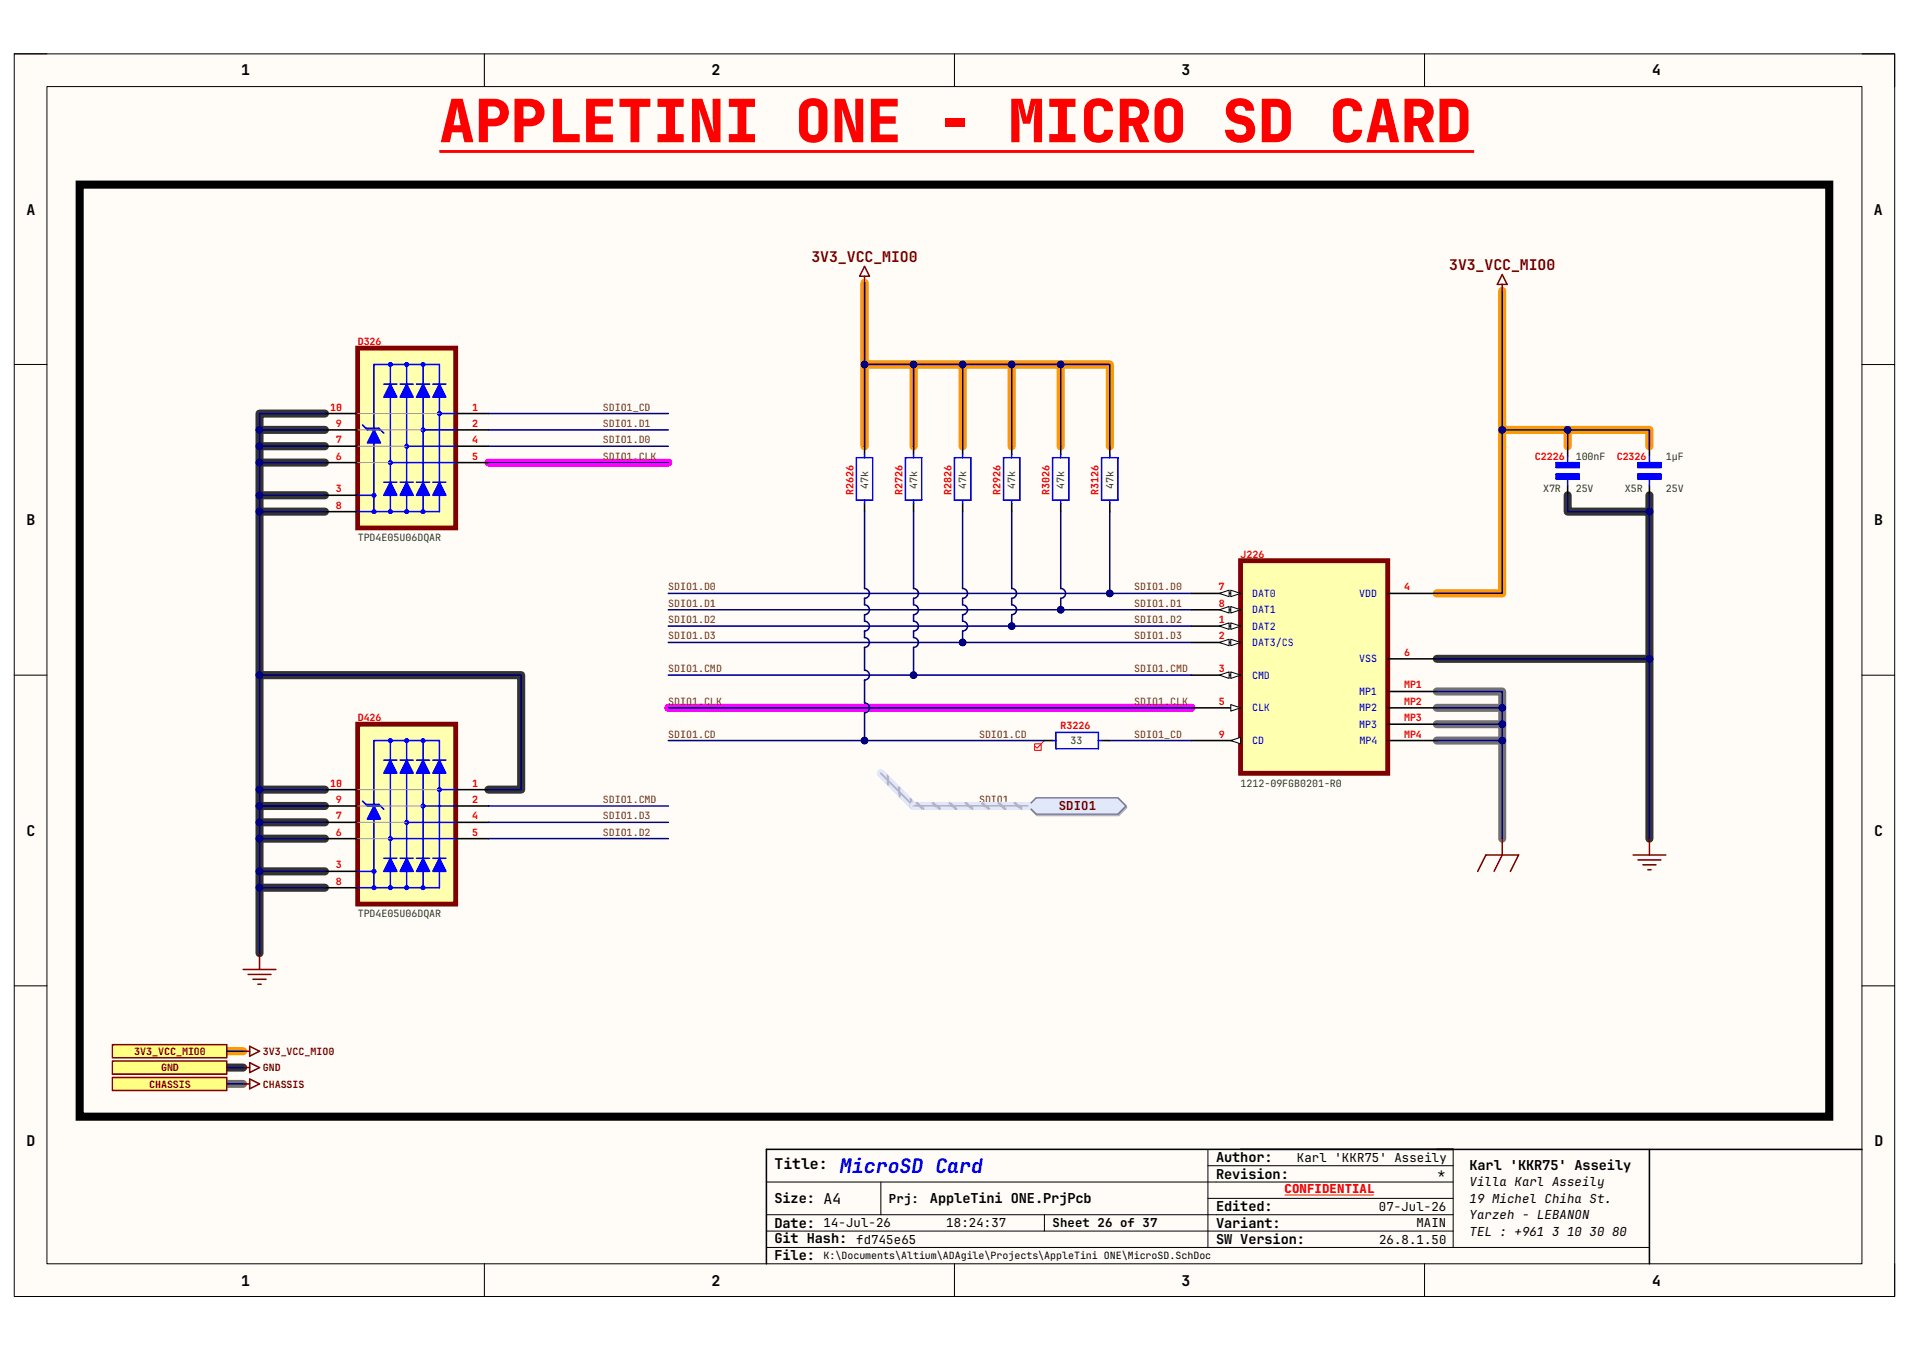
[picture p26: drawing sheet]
<svg xmlns="http://www.w3.org/2000/svg" width="420mm" height="297mm" viewBox="0 0 420 297" stroke-linecap="round" stroke-linejoin="round" font-family="sans-serif">
<defs><g id="words">
<text font-size="13.1" fill="#f00" x="96.6" y="31.3">APPLETINI ONE - MICRO SD CARD</text>
<text font-size="4.4" fill="#00f" x="184.8" y="258">MicroSD Card</text>
<g font-size="3.3">
<text x="53" y="16.6">1</text>
<text x="156.5" y="16.6">2</text>
<text x="260" y="16.6">3</text>
<text x="363.5" y="16.6">4</text>
<text x="5.8" y="47.2">A</text>
<text x="412.3" y="47.2">A</text>
<text x="5.8" y="115.5">B</text>
<text x="412.3" y="115.5">B</text>
<text x="5.8" y="183.9">C</text>
<text x="412.3" y="183.9">C</text>
<text x="5.8" y="252.2">D</text>
<text x="170.4" y="257.3">Title:</text>
<text x="412.4" y="252.2">D</text>
<text x="53" y="282.8">1</text>
<text x="156.5" y="282.8">2</text>
<text x="260" y="282.8">3</text>
<text x="363.5" y="282.8">4</text>
</g>
<g font-size="3.3" fill="#800000">
<text x="178.5" y="57.6">3V3_VCC_MIO0</text>
<text x="318.8" y="59.4">3V3_VCC_MIO0</text>
</g>
<g font-size="3">
<text x="267.5" y="255.7">Author:</text>
<text x="323.3" y="257.3">Karl 'KKR75' Asseily</text>
<text x="267.5" y="259.3">Revision:</text>
<text x="170.4" y="264.7">Size: A4</text>
<text x="204.6" y="264.7">AppleTini ONE.PrjPcb</text>
<text x="267.5" y="266.5">Edited:</text>
<text x="170.4" y="270.1">Date: 14-Jul-26</text>
<text x="170.4" y="273.6">Git Hash:</text>
<text x="267.5" y="273.7">SW Version:</text>
<text x="267.5" y="270.1">Variant:</text>
<text x="170.4" y="277.2">File:</text>
</g>
<text font-size="2.7" fill="#800000" x="232.9" y="178.3">SDIO1</text>
<g font-size="2.7">
<text x="285.3" y="255.7">Karl 'KKR75' Asseily</text>
<text x="316.4" y="259.2">*</text>
<text x="323.3" y="261">Villa Karl Asseily</text>
<text x="195.6" y="264.6">Prj:</text>
<text x="303.4" y="266.4">07-Jul-26</text>
<text x="323.3" y="264.6">19 Michel Chiha St.</text>
<text x="323.3" y="268.2">Yarzeh - LEBANON</text>
<text x="188.4" y="273.6">fd745e65</text>
<text x="208.2" y="270">18:24:37</text>
<text x="231.6" y="270">Sheet 26 of 37</text>
<text x="303.4" y="273.6">26.8.1.50</text>
<text x="311.6" y="270">MAIN</text>
<text x="323.3" y="271.8">TEL : +961 3 10 30 80</text>
</g>
<text font-size="2.7" fill="#f00" x="282.6" y="262.5">CONFIDENTIAL</text>
<g font-size="2.2" fill="#f00">
<text x="78.7" y="75.9">D326</text>
<text x="72.6" y="90.3">10</text>
<text x="73.9" y="93.9">9</text>
<text x="103.8" y="90.3">1</text>
<text x="103.8" y="93.9">2</text>
<text x="73.9" y="101.1">6</text>
<text x="73.9" y="97.5">7</text>
<text x="103.8" y="97.5">4</text>
<text x="103.8" y="101.1">5</text>
<text x="337.7" y="101.1">C2226</text>
<text x="355.7" y="101.1">C2326</text>
<text x="73.9" y="111.9">8</text>
<text x="73.9" y="108.3">3</text>
<text x="187.7" y="109" transform="rotate(-90 187.7 109)">R2626</text>
<text x="198.5" y="109" transform="rotate(-90 198.5 109)">R2726</text>
<text x="209.3" y="109" transform="rotate(-90 209.3 109)">R2826</text>
<text x="220.1" y="109" transform="rotate(-90 220.1 109)">R2926</text>
<text x="230.9" y="109" transform="rotate(-90 230.9 109)">R3026</text>
<text x="241.7" y="109" transform="rotate(-90 241.7 109)">R3126</text>
<text x="272.9" y="122.7">J226</text>
<text x="268.1" y="129.9">7</text>
<text x="308.9" y="129.9">4</text>
<text x="268.1" y="137.1">1</text>
<text x="268.1" y="133.5">8</text>
<text x="268.2" y="140.7">2</text>
<text x="268.2" y="147.9">3</text>
<text x="308.9" y="144.3">6</text>
<text x="268.2" y="155.1">5</text>
<text x="308.9" y="151.5">MP1</text>
<text x="308.9" y="155.1">MP2</text>
<text x="78.7" y="158.7">D426</text>
<text x="233.3" y="160.5">R3226</text>
<text x="308.9" y="158.7">MP3</text>
<text x="268.1" y="162.3">9</text>
<text x="308.9" y="162.3">MP4</text>
<text x="72.6" y="173.1">10</text>
<text x="103.8" y="173.1">1</text>
<text x="73.9" y="176.7">9</text>
<text x="103.8" y="176.7">2</text>
<text x="73.9" y="183.9">6</text>
<text x="73.9" y="180.3">7</text>
<text x="103.8" y="180.3">4</text>
<text x="103.8" y="183.9">5</text>
<text x="73.9" y="191.1">3</text>
<text x="73.9" y="194.6">8</text>
</g>
<g font-size="2.2" fill="#783f04">
<text x="132.6" y="93.9">SDIO1.D1</text>
<text x="132.6" y="90.3">SDIO1_CD</text>
<text x="132.6" y="97.5">SDIO1.D0</text>
<text x="132.6" y="101.1">SDIO1.CLK</text>
<text x="147" y="129.9">SDIO1.D0</text>
<text x="249.6" y="129.9">SDIO1.D0</text>
<text x="147" y="133.5">SDIO1.D1</text>
<text x="147" y="137.1">SDIO1.D2</text>
<text x="249.6" y="133.5">SDIO1.D1</text>
<text x="249.6" y="137.1">SDIO1.D2</text>
<text x="147" y="140.7">SDIO1.D3</text>
<text x="249.6" y="140.7">SDIO1.D3</text>
<text x="147" y="147.9">SDIO1.CMD</text>
<text x="249.6" y="147.9">SDIO1.CMD</text>
<text x="147" y="155.1">SDIO1.CLK</text>
<text x="249.6" y="155.1">SDIO1.CLK</text>
<text x="147" y="162.3">SDIO1.CD</text>
<text x="215.4" y="162.3">SDIO1.CD</text>
<text x="249.6" y="162.3">SDIO1_CD</text>
<text x="132.6" y="176.7">SDIO1.CMD</text>
<text x="215.4" y="176.7">SDIO1</text>
<text x="132.6" y="183.9">SDIO1.D2</text>
<text x="132.6" y="180.3">SDIO1.D3</text>
</g>
<g font-size="2.2" fill="#274e13">
<text x="346.7" y="101.1">100nF</text>
<text x="366.5" y="101.1">1µF</text>
<text x="191" y="107.5" transform="rotate(-90 191 107.5)">47k</text>
<text x="201.8" y="107.5" transform="rotate(-90 201.8 107.5)">47k</text>
<text x="212.6" y="107.5" transform="rotate(-90 212.6 107.5)">47k</text>
<text x="223.4" y="107.5" transform="rotate(-90 223.4 107.5)">47k</text>
<text x="234.1" y="107.5" transform="rotate(-90 234.1 107.5)">47k</text>
<text x="244.9" y="107.5" transform="rotate(-90 244.9 107.5)">47k</text>
<text x="339.5" y="108.3">X7R</text>
<text x="346.7" y="108.3">25V</text>
<text x="357.5" y="108.3">X5R</text>
<text x="366.5" y="108.3">25V</text>
<text x="78.7" y="119.1">TPD4E05U06DQAR</text>
<text x="235.5" y="163.7">33</text>
<text x="272.9" y="173.1">1212-09FGB0201-R0</text>
<text x="78.7" y="201.8">TPD4E05U06DQAR</text>
</g>
<g font-size="2.2" fill="#00f">
<text x="275.5" y="131.3">DAT0</text>
<text x="299" y="131.3">VDD</text>
<text x="275.5" y="134.9">DAT1</text>
<text x="275.5" y="138.5">DAT2</text>
<text x="275.5" y="142.1">DAT3/CS</text>
<text x="275.5" y="149.3">CMD</text>
<text x="299" y="145.7">VSS</text>
<text x="299" y="152.9">MP1</text>
<text x="275.5" y="156.5">CLK</text>
<text x="299" y="156.5">MP2</text>
<text x="299" y="160.1">MP3</text>
<text x="275.5" y="163.7">CD</text>
<text x="299.1" y="163.7">MP4</text>
</g>
<g font-size="2.2" fill="#800000">
<text x="29.5" y="232.1">3V3_VCC_MIO0</text>
<text x="57.8" y="232.1">3V3_VCC_MIO0</text>
<text x="32.8" y="239.3">CHASSIS</text>
<text x="35.4" y="235.7">GND</text>
<text x="57.8" y="235.7">GND</text>
<text x="57.8" y="239.3">CHASSIS</text>
</g>
<text font-size="2.2" x="181.2" y="277">K:\Documents\Altium\ADAgile\Projects\AppleTini ONE\MicroSD.SchDoc</text>
</g></defs>
<path d="M3.1 11.9h413.7v273.3h-413.7z" fill-rule="evenodd" fill="#fffcf8"/>
<path d="M3.1 11.9h413.7v273.3h-413.7z" fill="none" stroke="#000" stroke-width=".22"/>
<path d="M10.3 19h399.3v259h-399.3z" fill-rule="evenodd" fill="#fffcf8"/>
<g fill="none" stroke="#000" stroke-width=".22">
<path d="M3.1 11.8h7.2M10.3 19h399.3v259h-399.3zM106.6 11.8v7.2M210 11.8v7.2M313.4 11.8v7.2M409.6 11.9h7.2v7.1M3.1 80.2h7.2M409.6 80.2h7.2M3.1 148.5h7.2M409.6 148.5h7.2M3.1 216.9h7.2M409.6 216.9h7.2"/>
<path d="M265.7 256.5h54M265.7 252.9v21.5M319.7 252.9v21.5M106.6 278v7.2M168.6 260.1h151.1M168.6 270.8h151.1M168.6 267.3h151.1M168.6 274.4h194.3M193.8 260.1v7.2M210 278v7.2M229.8 267.3v3.5M265.7 263.7h54"/>
<path d="M313.4 278v7.2M416.8 278v7.2"/>
</g>
<path d="M190.2 62.2v36M330.5 64v66.6h-14.4M190.2 80.2h10.8v18M201 80.2h10.8v18M211.8 80.2h10.8M222.6 98.2v-18h10.8v18M233.4 80.2h10.8v18M330.5 94.6h14.4M344.9 98.2v-3.6h18v3.6M49.9 231.3h3.6" fill="none" stroke="#f90" stroke-width="1.8"/>
<g fill="none" stroke="#333" stroke-width="1.8">
<path d="M57.1 98.2h14.4M57.1 94.6h14.4M71.5 91h-14.4v118.7M57.1 112.6h14.4M57.1 109h14.4M57.1 101.8h14.4M344.9 109v3.6h18v71.9M362.9 109v3.6M57.1 148.5h57.6v25.2h-7.2M316.1 144.9h46.8M57.1 173.7h14.4M57.1 177.3h14.4"/>
<path d="M57.1 180.9h14.4M57.1 184.5h14.4M57.1 191.7h14.4M57.1 195.3h14.4M49.9 234.9h3.6"/>
</g>
<path d="M107.5 101.8h39.5M147 155.7h115.1" fill="none" stroke="#f0f" stroke-width="1.8"/>
<path d="M316.1 152.1h14.4v32.4M316.1 155.7h14.4M316.1 159.3h14.4M316.1 162.9h14.4M49.9 238.5h3.6" fill="none" stroke="#777" stroke-width="1.8"/>
<path d="M316.1 252.9h93.5M319.7 252.9h-151.1v25.1M362.9 252.9v25.1" fill="none" stroke="#000" stroke-width=".34"/>
<path d="M282.6 262.9h19.6" fill="none" stroke="#f00" stroke-width=".22"/>
<path d="M96.7 33.3h227.6" fill="none" stroke="#f00" stroke-width=".64" stroke-linecap="butt"/>
<path d="M17.5 40.6h384.9v205.1h-384.9z" fill="none" stroke="#000" stroke-width="1.8"/>
<path d="M272.9 123.4h32.4v46.7h-32.4z" fill-rule="evenodd" fill="#ffffb0"/>
<path d="M272.9 123.4h32.4v46.7h-32.4z" fill="none" stroke="#800000" stroke-width="1.1"/>
<path d="M262.1 137.8h10.8" fill="none" stroke="#000" stroke-width=".34"/>
<path d="M270.8 137l2.1 .8-2.1 .7z" fill="#f8fcff"/>
<path d="M270.8 137l2.1 .8-2.1 .7z" fill="none" stroke="#000" stroke-width=".22"/>
<path d="M268.3 137.8l2.1-.8v1.5z" fill="#f8fcff"/>
<path d="M268.3 137.8l2.1-.8v1.5z" fill="none" stroke="#000" stroke-width=".22"/>
<path d="M262.1 141.4h10.8" fill="none" stroke="#000" stroke-width=".34"/>
<path d="M270.8 140.6l2.1 .8-2.1 .7z" fill="#f8fcff"/>
<path d="M270.8 140.6l2.1 .8-2.1 .7z" fill="none" stroke="#000" stroke-width=".22"/>
<path d="M268.3 141.4l2.1-.8v1.5z" fill="#f8fcff"/>
<path d="M268.3 141.4l2.1-.8v1.5z" fill="none" stroke="#000" stroke-width=".22"/>
<path d="M262.1 148.5h10.8" fill="none" stroke="#000" stroke-width=".34"/>
<path d="M270.8 147.8l2.1 .7-2.1 .8z" fill="#f8fcff"/>
<path d="M270.8 147.8l2.1 .7-2.1 .8z" fill="none" stroke="#000" stroke-width=".22"/>
<path d="M268.3 148.5l2.1-.7v1.5z" fill="#f8fcff"/>
<path d="M268.3 148.5l2.1-.7v1.5z" fill="none" stroke="#000" stroke-width=".22"/>
<path d="M305.3 130.6h10.8M262.1 155.7h10.8" fill="none" stroke="#000" stroke-width=".34"/>
<path d="M270.8 155l2.1 .7-2.1 .8z" fill="#f8fcff"/>
<path d="M270.8 155l2.1 .7-2.1 .8z" fill="none" stroke="#000" stroke-width=".22"/>
<path d="M262.1 130.6h10.8M305.3 144.9h10.8" fill="none" stroke="#000" stroke-width=".34"/>
<path d="M270.8 129.8l2.1 .8-2.1 .7z" fill="#f8fcff"/>
<path d="M270.8 129.8l2.1 .8-2.1 .7z" fill="none" stroke="#000" stroke-width=".22"/>
<path d="M268.3 130.6l2.1-.8v1.5z" fill="#f8fcff"/>
<path d="M268.3 130.6l2.1-.8v1.5z" fill="none" stroke="#000" stroke-width=".22"/>
<path d="M262.1 134.2h10.8" fill="none" stroke="#000" stroke-width=".34"/>
<path d="M270.8 133.4l2.1 .8-2.1 .7z" fill="#f8fcff"/>
<path d="M270.8 133.4l2.1 .8-2.1 .7z" fill="none" stroke="#000" stroke-width=".22"/>
<path d="M268.3 134.2l2.1-.8v1.5z" fill="#f8fcff"/>
<path d="M268.3 134.2l2.1-.8v1.5z" fill="none" stroke="#000" stroke-width=".22"/>
<path d="M305.3 152.1h10.8M305.3 155.7h10.8M305.3 159.3h10.8M262.1 162.9h10.8M305.3 162.9h10.8" fill="none" stroke="#000" stroke-width=".34"/>
<path d="M270.8 162.9l2.1-.7v1.5z" fill="#f8fcff"/>
<path d="M270.8 162.9l2.1-.7v1.5z" fill="none" stroke="#000" stroke-width=".22"/>
<path d="M226.4 177.7l1.8-1.8h17.9l1.8 1.8-1.8 1.8h-17.9z" fill-rule="evenodd" fill="#bac0ca"/>
<path d="M226.4 177.7l1.8-1.8h17.9l1.8 1.8-1.8 1.8h-17.9z" fill="none" stroke="#a6acb6" stroke-width=".22"/>
<path d="M226.2 177.3l1.8-1.8h18l1.8 1.8-1.8 1.8h-18z" fill-rule="evenodd" fill="#d5e4ff"/>
<path d="M226.2 177.3l1.8-1.8h18l1.8 1.8-1.8 1.8h-18z" fill="none" stroke="#71809b" stroke-width=".34"/>
<path d="M344.9 98.2v2.1M344.9 106.8v2.2" fill="none" stroke="#000" stroke-width=".34"/>
<path d="M344.9 100.3v1.5M344.9 105.4v1.4" fill="none" stroke="#00f" stroke-width=".34"/>
<path d="M342.4 104.3h5v1.1h-5z" fill-rule="evenodd" fill="#00f"/>
<path d="M342.4 104.3h5v1.1h-5z" fill="none" stroke="#00f" stroke-width=".22"/>
<path d="M342.4 104.3h5v1.1h-5z" fill="none" stroke="#00f" stroke-width=".34"/>
<path d="M342.4 101.8h5v1.1h-5z" fill-rule="evenodd" fill="#00f"/>
<path d="M342.4 101.8h5v1.1h-5z" fill="none" stroke="#00f" stroke-width=".22"/>
<path d="M342.4 101.8h5v1.1h-5zM362.9 100.4v1.4M362.9 105.4v1.4" fill="none" stroke="#00f" stroke-width=".34"/>
<path d="M330.5 60.4l1.1 2.2h-2.2zM330.5 62.6v1.4M359.3 188.1h7.2M360.4 189.2h5M361.4 190.3h2.9M362.5 191.3h.7M362.9 184.5v3.6" fill="none" stroke="#800000" stroke-width=".34"/>
<path d="M362.9 98.2v2.2M362.9 106.8v2.2" fill="none" stroke="#000" stroke-width=".34"/>
<path d="M360.4 104.3h5v1.1h-5z" fill-rule="evenodd" fill="#00f"/>
<path d="M360.4 104.3h5v1.1h-5z" fill="none" stroke="#00f" stroke-width=".22"/>
<path d="M360.4 104.3h5v1.1h-5z" fill="none" stroke="#00f" stroke-width=".34"/>
<path d="M360.4 101.8h5v1.1h-5z" fill-rule="evenodd" fill="#00f"/>
<path d="M360.4 101.8h5v1.1h-5z" fill="none" stroke="#00f" stroke-width=".22"/>
<path d="M360.4 101.8h5v1.1h-5zM231.6 162.9h.7M232.3 161.1h9.3v3.6h-9.3zM241.6 162.9h.8" fill="none" stroke="#00f" stroke-width=".34"/>
<path d="M325.1 191.7l1.8-3.6h7.2l-1.8 3.6M330.5 184.5v3.6l-1.8 3.6" fill="none" stroke="#800000" stroke-width=".34"/>
<path d="M229.8 162.9h1.8M242.4 162.9h1.8" fill="none" stroke="#000" stroke-width=".34"/>
<path d="M78.7 76.6h21.6v39.6h-21.6z" fill-rule="evenodd" fill="#ffffb0"/>
<path d="M78.7 76.6h21.6v39.6h-21.6z" fill="none" stroke="#800000" stroke-width="1.1"/>
<path d="M95.2 84.5h2.9" fill="none" stroke="#00f" stroke-width=".34"/>
<path d="M96.7 84.5l1.4 2.9h-2.9z" fill-rule="evenodd" fill="#00f"/>
<path d="M91.6 84.5h2.9M96.7 84.5l1.4 2.9h-2.9z" fill="none" stroke="#00f" stroke-width=".34"/>
<path d="M93.1 84.5l1.4 2.9h-2.9z" fill-rule="evenodd" fill="#00f"/>
<path d="M88 84.5h2.9M93.1 84.5l1.4 2.9h-2.9z" fill="none" stroke="#00f" stroke-width=".34"/>
<path d="M89.5 84.5l1.4 2.9h-2.9z" fill-rule="evenodd" fill="#00f"/>
<path d="M84.4 84.5h2.9M89.5 84.5l1.4 2.9h-2.9z" fill="none" stroke="#00f" stroke-width=".34"/>
<path d="M85.9 84.5l1.4 2.9h-2.9z" fill-rule="evenodd" fill="#00f"/>
<path d="M85.9 84.5l1.4 2.9h-2.9zM95.2 106.1h2.9" fill="none" stroke="#00f" stroke-width=".34"/>
<path d="M100.3 91h7.2M100.3 94.6h7.2M100.3 98.2h7.2M100.3 101.8h7.2" fill="none" stroke="#000" stroke-width=".34"/>
<path d="M96.7 106.1l1.4 2.9h-2.9z" fill-rule="evenodd" fill="#00f"/>
<path d="M91.6 106.1h2.9M96.7 106.1l1.4 2.9h-2.9z" fill="none" stroke="#00f" stroke-width=".34"/>
<path d="M93.1 106.1l1.4 2.9h-2.9z" fill-rule="evenodd" fill="#00f"/>
<path d="M88 106.1h2.9M93.1 106.1l1.4 2.9h-2.9z" fill="none" stroke="#00f" stroke-width=".34"/>
<path d="M89.5 106.1l1.4 2.9h-2.9z" fill-rule="evenodd" fill="#00f"/>
<path d="M84.4 106.1h2.9M89.5 106.1l1.4 2.9h-2.9z" fill="none" stroke="#00f" stroke-width=".34"/>
<path d="M85.9 106.1l1.4 2.9h-2.9z" fill-rule="evenodd" fill="#00f"/>
<g fill="none" stroke="#00f" stroke-width=".34">
<path d="M80.8 94.6h2.9M85.9 87.4v18.7M89.5 98.2h10.8M89.5 87.4v18.7M93.1 94.6h7.2M93.1 87.4v18.7M96.7 91h3.6M96.7 87.4v18.7M85.9 106.1l1.4 2.9h-2.9zM85.9 101.8h14.4"/>
<circle cx="89.5" cy="98.2" r=".36"/>
<circle cx="93.1" cy="94.6" r=".36"/>
<circle cx="96.7" cy="91" r=".36"/>
<circle cx="85.9" cy="101.8" r=".36"/>
</g>
<path d="M71.5 98.2h7.2M71.5 94.6h7.2M71.5 91h7.2M71.5 101.8h7.2" fill="none" stroke="#000" stroke-width=".34"/>
<path d="M82.3 94.6l1.4 2.9h-2.9z" fill-rule="evenodd" fill="#00f"/>
<g fill="none" stroke="#00f" stroke-width=".34">
<path d="M79.8 93.5l1 1.1M80.5 94.2h2.9l1 1.1M82.3 94.6l1.4 2.9h-2.9zM82.3 97.5v15.1M85.9 80.2v4.3M89.5 80.2v4.3M93.1 80.2v4.3M96.7 84.5v-4.3h-14.4v14M78.7 109h3.6M85.9 109v3.6M89.5 109v3.6M93.1 109v3.6"/>
<path d="M96.7 109v3.6h-18"/>
<circle cx="85.9" cy="80.2" r=".36"/>
<circle cx="89.5" cy="80.2" r=".36"/>
<circle cx="93.1" cy="80.2" r=".36"/>
<circle cx="82.3" cy="112.6" r=".36"/>
<circle cx="82.3" cy="109" r=".36"/>
<circle cx="85.9" cy="112.6" r=".36"/>
<circle cx="89.5" cy="112.6" r=".36"/>
<circle cx="93.1" cy="112.6" r=".36"/>
</g>
<path d="M71.5 109h7.2M71.5 112.6h7.2" fill="none" stroke="#000" stroke-width=".34"/>
<path d="M78.7 91h18M78.7 94.6h14.4M78.7 98.2h10.8M78.7 101.8h7.2" fill="none" stroke="#999" stroke-width=".22"/>
<path d="M78.7 159.3h21.6v39.6h-21.6z" fill-rule="evenodd" fill="#ffffb0"/>
<path d="M78.7 159.3h21.6v39.6h-21.6z" fill="none" stroke="#800000" stroke-width="1.1"/>
<path d="M95.2 167.2h2.9" fill="none" stroke="#00f" stroke-width=".34"/>
<path d="M96.7 167.2l1.4 2.9h-2.9z" fill-rule="evenodd" fill="#00f"/>
<path d="M91.6 167.2h2.9M96.7 167.2l1.4 2.9h-2.9z" fill="none" stroke="#00f" stroke-width=".34"/>
<path d="M93.1 167.2l1.4 2.9h-2.9z" fill-rule="evenodd" fill="#00f"/>
<path d="M88 167.2h2.9M93.1 167.2l1.4 2.9h-2.9z" fill="none" stroke="#00f" stroke-width=".34"/>
<path d="M89.5 167.2l1.4 2.9h-2.9z" fill-rule="evenodd" fill="#00f"/>
<path d="M84.4 167.2h2.9M89.5 167.2l1.4 2.9h-2.9z" fill="none" stroke="#00f" stroke-width=".34"/>
<path d="M85.9 167.2l1.4 2.9h-2.9z" fill-rule="evenodd" fill="#00f"/>
<path d="M85.9 167.2l1.4 2.9h-2.9zM95.2 188.8h2.9" fill="none" stroke="#00f" stroke-width=".34"/>
<path d="M100.3 173.7h7.2M100.3 177.3h7.2M100.3 180.9h7.2M100.3 184.5h7.2" fill="none" stroke="#000" stroke-width=".34"/>
<path d="M96.7 188.8l1.4 2.9h-2.9z" fill-rule="evenodd" fill="#00f"/>
<path d="M91.6 188.8h2.9M96.7 188.8l1.4 2.9h-2.9z" fill="none" stroke="#00f" stroke-width=".34"/>
<path d="M93.1 188.8l1.4 2.9h-2.9z" fill-rule="evenodd" fill="#00f"/>
<path d="M88 188.8h2.9M93.1 188.8l1.4 2.9h-2.9z" fill="none" stroke="#00f" stroke-width=".34"/>
<path d="M89.5 188.8l1.4 2.9h-2.9z" fill-rule="evenodd" fill="#00f"/>
<path d="M84.4 188.8h2.9M89.5 188.8l1.4 2.9h-2.9z" fill="none" stroke="#00f" stroke-width=".34"/>
<path d="M85.9 188.8l1.4 2.9h-2.9z" fill-rule="evenodd" fill="#00f"/>
<g fill="none" stroke="#00f" stroke-width=".34">
<path d="M80.8 177.3h2.9M85.9 170.1v18.7M89.5 170.1v18.7M93.1 177.3h7.2M93.1 170.1v18.7M96.7 173.7h3.6M96.7 170.1v18.7M85.9 188.8l1.4 2.9h-2.9zM85.9 184.5h14.4M89.5 180.9h10.8"/>
<circle cx="93.1" cy="177.3" r=".36"/>
<circle cx="96.7" cy="173.7" r=".36"/>
<circle cx="85.9" cy="184.5" r=".36"/>
<circle cx="89.5" cy="180.9" r=".36"/>
</g>
<path d="M71.5 177.3h7.2M71.5 173.7h7.2M71.5 184.5h7.2M71.5 180.9h7.2" fill="none" stroke="#000" stroke-width=".34"/>
<path d="M82.3 177.3l1.4 2.9h-2.9z" fill-rule="evenodd" fill="#00f"/>
<g fill="none" stroke="#00f" stroke-width=".34">
<path d="M190.2 100v.7M201 100v.7M211.8 100v.7M222.6 100v.7M233.4 100v.7M244.2 100v.7M188.4 100.7h3.6v9.3h-3.6zM190.2 110v.8M199.2 100.7h3.6v9.3h-3.6zM201 110v.8M210 100.7h3.6v9.3h-3.6zM211.8 110v.8"/>
<path d="M220.8 100.7h3.6v9.3h-3.6zM222.6 110v.8M231.6 100.7h3.6v9.3h-3.6zM233.4 110v.8M242.4 100.7h3.6v9.3h-3.6zM244.2 110v.8M79.8 176.2l1 1.1M80.5 177h2.9l1 1M82.3 177.3l1.4 2.9h-2.9zM85.9 162.9v4.3M89.5 162.9v4.3M93.1 162.9v4.3"/>
<path d="M96.7 167.2v-4.3h-14.4v14.1M78.7 191.7h3.6M82.3 180.2v15.1M85.9 191.7v3.6M89.5 191.7v3.6M93.1 191.7v3.6M96.7 191.7v3.6h-18"/>
<circle cx="85.9" cy="162.9" r=".36"/>
<circle cx="89.5" cy="162.9" r=".36"/>
<circle cx="93.1" cy="162.9" r=".36"/>
<circle cx="82.3" cy="191.7" r=".36"/>
<circle cx="82.3" cy="195.3" r=".36"/>
<circle cx="85.9" cy="195.3" r=".36"/>
<circle cx="89.5" cy="195.3" r=".36"/>
<circle cx="93.1" cy="195.3" r=".36"/>
</g>
<g fill="none" stroke="#000" stroke-width=".34">
<path d="M190.2 98.2v1.8M201 98.2v1.8M211.8 98.2v1.8M222.6 98.2v1.8M233.4 98.2v1.8M244.2 98.2v1.8M190.2 110.8v1.8M201 110.8v1.8M211.8 110.8v1.8M222.6 110.8v1.8M233.4 110.8v1.8M244.2 110.8v1.8"/>
<path d="M71.5 191.7h7.2M71.5 195.3h7.2"/>
</g>
<path d="M78.7 173.7h18M78.7 177.3h14.4M78.7 180.9h10.8M78.7 184.5h7.2" fill="none" stroke="#999" stroke-width=".22"/>
<path d="M190.2 58.6l1.1 2.2h-2.2zM190.2 60.8v1.4M53.5 213.3h7.2M54.6 214.4h5M55.7 215.5h2.8M56.7 216.5h.8M57.1 209.7v3.6" fill="none" stroke="#800000" stroke-width=".34"/>
<path d="M227.6 163.7h1.5v1.4h-1.5zM228.9 163.9l-.7 .7-.4-.3M229.8 162.9l-.7 .8" fill="none" stroke="#f00" stroke-width=".22"/>
<path d="M24.7 233.4h25.2v2.9h-25.2z" fill-rule="evenodd" fill="#ffff80"/>
<path d="M24.7 233.4h25.2v2.9h-25.2zM53.5 234.9h1.4M53.5 231.3h1.4M54.9 233.8l2.2 1.1-2.2 1.1zM54.9 230.2l2.2 1.1-2.2 1.1z" fill="none" stroke="#800000" stroke-width=".34"/>
<path d="M24.7 229.8h25.2v2.9h-25.2z" fill-rule="evenodd" fill="#ffff80"/>
<path d="M24.7 229.8h25.2v2.9h-25.2z" fill="none" stroke="#800000" stroke-width=".34"/>
<path d="M24.7 237h25.2v2.9h-25.2z" fill-rule="evenodd" fill="#ffff80"/>
<path d="M24.7 237h25.2v2.9h-25.2zM53.5 238.5h1.4M54.9 237.4l2.2 1.1-2.2 1.1z" fill="none" stroke="#800000" stroke-width=".34"/>
<path d="M344.9 98.2v-3.6h18v3.6" fill="none" stroke="#000080" stroke-width=".34"/>
<circle cx="344.9" cy="94.6" r=".72" fill="#000080"/>
<circle cx="344.9" cy="94.6" r=".72" fill="none" stroke="#000080" stroke-width=".22"/>
<path d="M147 130.6h115.1" fill="none" stroke="#000080" stroke-width=".34"/>
<circle cx="244.2" cy="130.6" r=".72" fill="#000080"/>
<circle cx="244.2" cy="130.6" r=".72" fill="none" stroke="#000080" stroke-width=".22"/>
<path d="M147 134.2h115.1" fill="none" stroke="#000080" stroke-width=".34"/>
<circle cx="233.4" cy="134.2" r=".72" fill="#000080"/>
<circle cx="233.4" cy="134.2" r=".72" fill="none" stroke="#000080" stroke-width=".22"/>
<path d="M330.5 64v66.6h-14.4" fill="none" stroke="#000080" stroke-width=".34"/>
<circle cx="330.5" cy="94.6" r=".72" fill="#000080"/>
<circle cx="330.5" cy="94.6" r=".72" fill="none" stroke="#000080" stroke-width=".22"/>
<path d="M362.9 109v3.6" fill="none" stroke="#000080" stroke-width=".34"/>
<circle cx="362.9" cy="112.6" r=".72" fill="#000080"/>
<circle cx="362.9" cy="112.6" r=".72" fill="none" stroke="#000080" stroke-width=".22"/>
<path d="M147 162.9h82.8" fill="none" stroke="#000080" stroke-width=".34"/>
<circle cx="190.2" cy="162.9" r=".72" fill="#000080"/>
<circle cx="190.2" cy="162.9" r=".72" fill="none" stroke="#000080" stroke-width=".22"/>
<path d="M147 148.5h115.1M147 155.7h115.1" fill="none" stroke="#000080" stroke-width=".34"/>
<circle cx="201" cy="148.5" r=".72" fill="#000080"/>
<circle cx="201" cy="148.5" r=".72" fill="none" stroke="#000080" stroke-width=".22"/>
<path d="M344.9 109v3.6h18v71.9" fill="none" stroke="#000080" stroke-width=".34"/>
<circle cx="362.9" cy="144.9" r=".72" fill="#000080"/>
<circle cx="362.9" cy="144.9" r=".72" fill="none" stroke="#000080" stroke-width=".22"/>
<circle cx="362.9" cy="112.6" r=".72" fill="#000080"/>
<circle cx="362.9" cy="112.6" r=".72" fill="none" stroke="#000080" stroke-width=".22"/>
<path d="M316.1 144.9h46.8" fill="none" stroke="#000080" stroke-width=".34"/>
<circle cx="362.9" cy="144.9" r=".72" fill="#000080"/>
<circle cx="362.9" cy="144.9" r=".72" fill="none" stroke="#000080" stroke-width=".22"/>
<path d="M316.1 155.7h14.4" fill="none" stroke="#000080" stroke-width=".34"/>
<circle cx="330.5" cy="155.7" r=".72" fill="#000080"/>
<circle cx="330.5" cy="155.7" r=".72" fill="none" stroke="#000080" stroke-width=".22"/>
<path d="M316.1 159.3h14.4" fill="none" stroke="#000080" stroke-width=".34"/>
<circle cx="330.5" cy="159.3" r=".72" fill="#000080"/>
<circle cx="330.5" cy="159.3" r=".72" fill="none" stroke="#000080" stroke-width=".22"/>
<path d="M316.1 162.9h14.4" fill="none" stroke="#000080" stroke-width=".34"/>
<circle cx="330.5" cy="162.9" r=".72" fill="#000080"/>
<circle cx="330.5" cy="162.9" r=".72" fill="none" stroke="#000080" stroke-width=".22"/>
<path d="M147 137.8h115.1M244.2 162.9h17.9" fill="none" stroke="#000080" stroke-width=".34"/>
<circle cx="222.6" cy="137.8" r=".72" fill="#000080"/>
<circle cx="222.6" cy="137.8" r=".72" fill="none" stroke="#000080" stroke-width=".22"/>
<path d="M147 141.4h115.1" fill="none" stroke="#000080" stroke-width=".34"/>
<circle cx="211.8" cy="141.3" r=".72" fill="#000080"/>
<circle cx="211.8" cy="141.3" r=".72" fill="none" stroke="#000080" stroke-width=".22"/>
<path d="M190.2 112.6v16.9a1.08 1.08 0 0 1 1.1 1.1 1.08 1.08 0 0 1-1.1 1v1.5a1.08 1.08 0 0 1 1.1 1.1 1.08 1.08 0 0 1-1.1 1v1.5a1.08 1.08 0 0 1 1.1 1.1 1.08 1.08 0 0 1-1.1 1v1.5a1.08 1.08 0 0 1 1.1 1.1 1.08 1.08 0 0 1-1.1 1v5.1a1.08 1.08 0 0 1 1.1 1 1.08 1.08 0 0 1-1.1 1.1v5.1a1.08 1.08 0 0 1 1.1 1 1.08 1.08 0 0 1-1.1 1.1v6.1" fill="none" stroke="#000080" stroke-width=".34"/>
<circle cx="190.2" cy="162.9" r=".72" fill="#000080"/>
<circle cx="190.2" cy="162.9" r=".72" fill="none" stroke="#000080" stroke-width=".22"/>
<path d="M201 112.6v16.9a1.08 1.08 0 0 1 1.1 1.1 1.08 1.08 0 0 1-1.1 1v1.5a1.08 1.08 0 0 1 1.1 1.1 1.08 1.08 0 0 1-1.1 1v1.5a1.08 1.08 0 0 1 1.1 1.1 1.08 1.08 0 0 1-1.1 1v1.5a1.08 1.08 0 0 1 1.1 1.1 1.08 1.08 0 0 1-1.1 1v6.1" fill="none" stroke="#000080" stroke-width=".34"/>
<circle cx="201" cy="148.5" r=".72" fill="#000080"/>
<circle cx="201" cy="148.5" r=".72" fill="none" stroke="#000080" stroke-width=".22"/>
<path d="M211.8 112.6v16.9a1.08 1.08 0 0 1 1.1 1.1 1.08 1.08 0 0 1-1.1 1v1.5a1.08 1.08 0 0 1 1.1 1.1 1.08 1.08 0 0 1-1.1 1v1.5a1.08 1.08 0 0 1 1.1 1.1 1.08 1.08 0 0 1-1.1 1v2.6" fill="none" stroke="#000080" stroke-width=".34"/>
<circle cx="211.8" cy="141.3" r=".72" fill="#000080"/>
<circle cx="211.8" cy="141.3" r=".72" fill="none" stroke="#000080" stroke-width=".22"/>
<path d="M222.6 112.6v16.9a1.08 1.08 0 0 1 1.1 1.1 1.08 1.08 0 0 1-1.1 1v1.5a1.08 1.08 0 0 1 1.1 1.1 1.08 1.08 0 0 1-1.1 1v2.6" fill="none" stroke="#000080" stroke-width=".34"/>
<circle cx="222.6" cy="137.8" r=".72" fill="#000080"/>
<circle cx="222.6" cy="137.8" r=".72" fill="none" stroke="#000080" stroke-width=".22"/>
<path d="M233.4 112.6v16.9a1.08 1.08 0 0 1 1 1.1 1.08 1.08 0 0 1-1 1v2.6" fill="none" stroke="#000080" stroke-width=".34"/>
<circle cx="233.4" cy="134.2" r=".72" fill="#000080"/>
<circle cx="233.4" cy="134.2" r=".72" fill="none" stroke="#000080" stroke-width=".22"/>
<path d="M244.2 112.6v18" fill="none" stroke="#000080" stroke-width=".34"/>
<circle cx="244.2" cy="130.6" r=".72" fill="#000080"/>
<circle cx="244.2" cy="130.6" r=".72" fill="none" stroke="#000080" stroke-width=".22"/>
<path d="M190.2 62.2v36" fill="none" stroke="#000080" stroke-width=".34"/>
<circle cx="190.2" cy="80.2" r=".72" fill="#000080"/>
<circle cx="190.2" cy="80.2" r=".72" fill="none" stroke="#000080" stroke-width=".22"/>
<path d="M201 80.2h10.8v18" fill="none" stroke="#000080" stroke-width=".34"/>
<circle cx="201" cy="80.2" r=".72" fill="#000080"/>
<circle cx="201" cy="80.2" r=".72" fill="none" stroke="#000080" stroke-width=".22"/>
<circle cx="211.8" cy="80.2" r=".72" fill="#000080"/>
<circle cx="211.8" cy="80.2" r=".72" fill="none" stroke="#000080" stroke-width=".22"/>
<path d="M233.4 80.2h10.8v18" fill="none" stroke="#000080" stroke-width=".34"/>
<circle cx="233.4" cy="80.2" r=".72" fill="#000080"/>
<circle cx="233.4" cy="80.2" r=".72" fill="none" stroke="#000080" stroke-width=".22"/>
<path d="M190.2 80.2h10.8v18" fill="none" stroke="#000080" stroke-width=".34"/>
<circle cx="190.2" cy="80.2" r=".72" fill="#000080"/>
<circle cx="190.2" cy="80.2" r=".72" fill="none" stroke="#000080" stroke-width=".22"/>
<circle cx="201" cy="80.2" r=".72" fill="#000080"/>
<circle cx="201" cy="80.2" r=".72" fill="none" stroke="#000080" stroke-width=".22"/>
<path d="M211.8 80.2h10.8" fill="none" stroke="#000080" stroke-width=".34"/>
<circle cx="211.8" cy="80.2" r=".72" fill="#000080"/>
<circle cx="211.8" cy="80.2" r=".72" fill="none" stroke="#000080" stroke-width=".22"/>
<circle cx="222.6" cy="80.2" r=".72" fill="#000080"/>
<circle cx="222.6" cy="80.2" r=".72" fill="none" stroke="#000080" stroke-width=".22"/>
<path d="M222.6 98.2v-18h10.8v18" fill="none" stroke="#000080" stroke-width=".34"/>
<circle cx="222.6" cy="80.2" r=".72" fill="#000080"/>
<circle cx="222.6" cy="80.2" r=".72" fill="none" stroke="#000080" stroke-width=".22"/>
<circle cx="233.4" cy="80.2" r=".72" fill="#000080"/>
<circle cx="233.4" cy="80.2" r=".72" fill="none" stroke="#000080" stroke-width=".22"/>
<path d="M330.5 94.6h14.4" fill="none" stroke="#000080" stroke-width=".34"/>
<circle cx="344.9" cy="94.6" r=".72" fill="#000080"/>
<circle cx="344.9" cy="94.6" r=".72" fill="none" stroke="#000080" stroke-width=".22"/>
<circle cx="330.5" cy="94.6" r=".72" fill="#000080"/>
<circle cx="330.5" cy="94.6" r=".72" fill="none" stroke="#000080" stroke-width=".22"/>
<path d="M107.5 91h39.5M107.5 94.6h39.5M107.5 98.2h39.5M107.5 101.8h39.5M316.1 152.1h14.4v32.4M107.5 177.3h39.5M107.5 180.9h39.5M107.5 184.5h39.5M49.9 234.9h3.6M49.9 231.3h3.6M49.9 238.5h3.6" fill="none" stroke="#000080" stroke-width=".34"/>
<circle cx="330.5" cy="155.7" r=".72" fill="#000080"/>
<circle cx="330.5" cy="155.7" r=".72" fill="none" stroke="#000080" stroke-width=".22"/>
<circle cx="330.5" cy="159.3" r=".72" fill="#000080"/>
<circle cx="330.5" cy="159.3" r=".72" fill="none" stroke="#000080" stroke-width=".22"/>
<circle cx="330.5" cy="162.9" r=".72" fill="#000080"/>
<circle cx="330.5" cy="162.9" r=".72" fill="none" stroke="#000080" stroke-width=".22"/>
<path d="M57.1 112.6h14.4" fill="none" stroke="#000080" stroke-width=".34"/>
<circle cx="57.1" cy="112.6" r=".72" fill="#000080"/>
<circle cx="57.1" cy="112.6" r=".72" fill="none" stroke="#000080" stroke-width=".22"/>
<path d="M57.1 109h14.4" fill="none" stroke="#000080" stroke-width=".34"/>
<circle cx="57.1" cy="109" r=".72" fill="#000080"/>
<circle cx="57.1" cy="109" r=".72" fill="none" stroke="#000080" stroke-width=".22"/>
<path d="M57.1 101.8h14.4" fill="none" stroke="#000080" stroke-width=".34"/>
<circle cx="57.1" cy="101.8" r=".72" fill="#000080"/>
<circle cx="57.1" cy="101.8" r=".72" fill="none" stroke="#000080" stroke-width=".22"/>
<path d="M57.1 98.2h14.4" fill="none" stroke="#000080" stroke-width=".34"/>
<circle cx="57.1" cy="98.2" r=".72" fill="#000080"/>
<circle cx="57.1" cy="98.2" r=".72" fill="none" stroke="#000080" stroke-width=".22"/>
<path d="M57.1 94.6h14.4" fill="none" stroke="#000080" stroke-width=".34"/>
<circle cx="57.1" cy="94.6" r=".72" fill="#000080"/>
<circle cx="57.1" cy="94.6" r=".72" fill="none" stroke="#000080" stroke-width=".22"/>
<path d="M71.5 91h-14.4v118.7" fill="none" stroke="#000080" stroke-width=".34"/>
<circle cx="57.1" cy="195.3" r=".72" fill="#000080"/>
<circle cx="57.1" cy="195.3" r=".72" fill="none" stroke="#000080" stroke-width=".22"/>
<circle cx="57.1" cy="191.7" r=".72" fill="#000080"/>
<circle cx="57.1" cy="191.7" r=".72" fill="none" stroke="#000080" stroke-width=".22"/>
<circle cx="57.1" cy="184.5" r=".72" fill="#000080"/>
<circle cx="57.1" cy="184.5" r=".72" fill="none" stroke="#000080" stroke-width=".22"/>
<circle cx="57.1" cy="180.9" r=".72" fill="#000080"/>
<circle cx="57.1" cy="180.9" r=".72" fill="none" stroke="#000080" stroke-width=".22"/>
<circle cx="57.1" cy="177.3" r=".72" fill="#000080"/>
<circle cx="57.1" cy="177.3" r=".72" fill="none" stroke="#000080" stroke-width=".22"/>
<circle cx="57.1" cy="173.7" r=".72" fill="#000080"/>
<circle cx="57.1" cy="173.7" r=".72" fill="none" stroke="#000080" stroke-width=".22"/>
<circle cx="57.1" cy="148.5" r=".72" fill="#000080"/>
<circle cx="57.1" cy="148.5" r=".72" fill="none" stroke="#000080" stroke-width=".22"/>
<circle cx="57.1" cy="112.6" r=".72" fill="#000080"/>
<circle cx="57.1" cy="112.6" r=".72" fill="none" stroke="#000080" stroke-width=".22"/>
<circle cx="57.1" cy="109" r=".72" fill="#000080"/>
<circle cx="57.1" cy="109" r=".72" fill="none" stroke="#000080" stroke-width=".22"/>
<circle cx="57.1" cy="101.8" r=".72" fill="#000080"/>
<circle cx="57.1" cy="101.8" r=".72" fill="none" stroke="#000080" stroke-width=".22"/>
<circle cx="57.1" cy="98.2" r=".72" fill="#000080"/>
<circle cx="57.1" cy="98.2" r=".72" fill="none" stroke="#000080" stroke-width=".22"/>
<circle cx="57.1" cy="94.6" r=".72" fill="#000080"/>
<circle cx="57.1" cy="94.6" r=".72" fill="none" stroke="#000080" stroke-width=".22"/>
<path d="M193.8 170.1l7.2 7.2h25.2" fill="none" stroke="#cbdaff" stroke-width="1.8"/>
<path d="M195.3 170.7l.1 1.9M197.8 173.2l.1 2M200.3 175.8l.2 1.9M201.7 176.7l1.4 1.2M205.3 176.7l1.4 1.2M208.9 176.7l1.4 1.2M212.5 176.7l1.4 1.2M216.1 176.7l1.4 1.2M219.7 176.7l1.4 1.2M223.3 176.7l1.4 1.2" fill="none" stroke="#adbce7" stroke-width=".55"/>
<path d="M193.8 170.1l7.2 7.2h25.2" fill="none" stroke="#adbce7" stroke-width=".34"/>
<path d="M57.1 173.7h14.4" fill="none" stroke="#000080" stroke-width=".34"/>
<circle cx="57.1" cy="173.7" r=".72" fill="#000080"/>
<circle cx="57.1" cy="173.7" r=".72" fill="none" stroke="#000080" stroke-width=".22"/>
<path d="M57.1 177.3h14.4" fill="none" stroke="#000080" stroke-width=".34"/>
<circle cx="57.1" cy="177.3" r=".72" fill="#000080"/>
<circle cx="57.1" cy="177.3" r=".72" fill="none" stroke="#000080" stroke-width=".22"/>
<path d="M57.1 180.9h14.4" fill="none" stroke="#000080" stroke-width=".34"/>
<circle cx="57.1" cy="180.9" r=".72" fill="#000080"/>
<circle cx="57.1" cy="180.9" r=".72" fill="none" stroke="#000080" stroke-width=".22"/>
<path d="M57.1 184.5h14.4" fill="none" stroke="#000080" stroke-width=".34"/>
<circle cx="57.1" cy="184.5" r=".72" fill="#000080"/>
<circle cx="57.1" cy="184.5" r=".72" fill="none" stroke="#000080" stroke-width=".22"/>
<path d="M57.1 191.7h14.4" fill="none" stroke="#000080" stroke-width=".34"/>
<circle cx="57.1" cy="191.7" r=".72" fill="#000080"/>
<circle cx="57.1" cy="191.7" r=".72" fill="none" stroke="#000080" stroke-width=".22"/>
<path d="M57.1 195.3h14.4" fill="none" stroke="#000080" stroke-width=".34"/>
<circle cx="57.1" cy="195.3" r=".72" fill="#000080"/>
<circle cx="57.1" cy="195.3" r=".72" fill="none" stroke="#000080" stroke-width=".22"/>
<path d="M57.1 148.5h57.6v25.2h-7.2" fill="none" stroke="#000080" stroke-width=".34"/>
<circle cx="57.1" cy="148.5" r=".72" fill="#000080"/>
<circle cx="57.1" cy="148.5" r=".72" fill="none" stroke="#000080" stroke-width=".22"/>
<use href="#words"/>
</svg>
